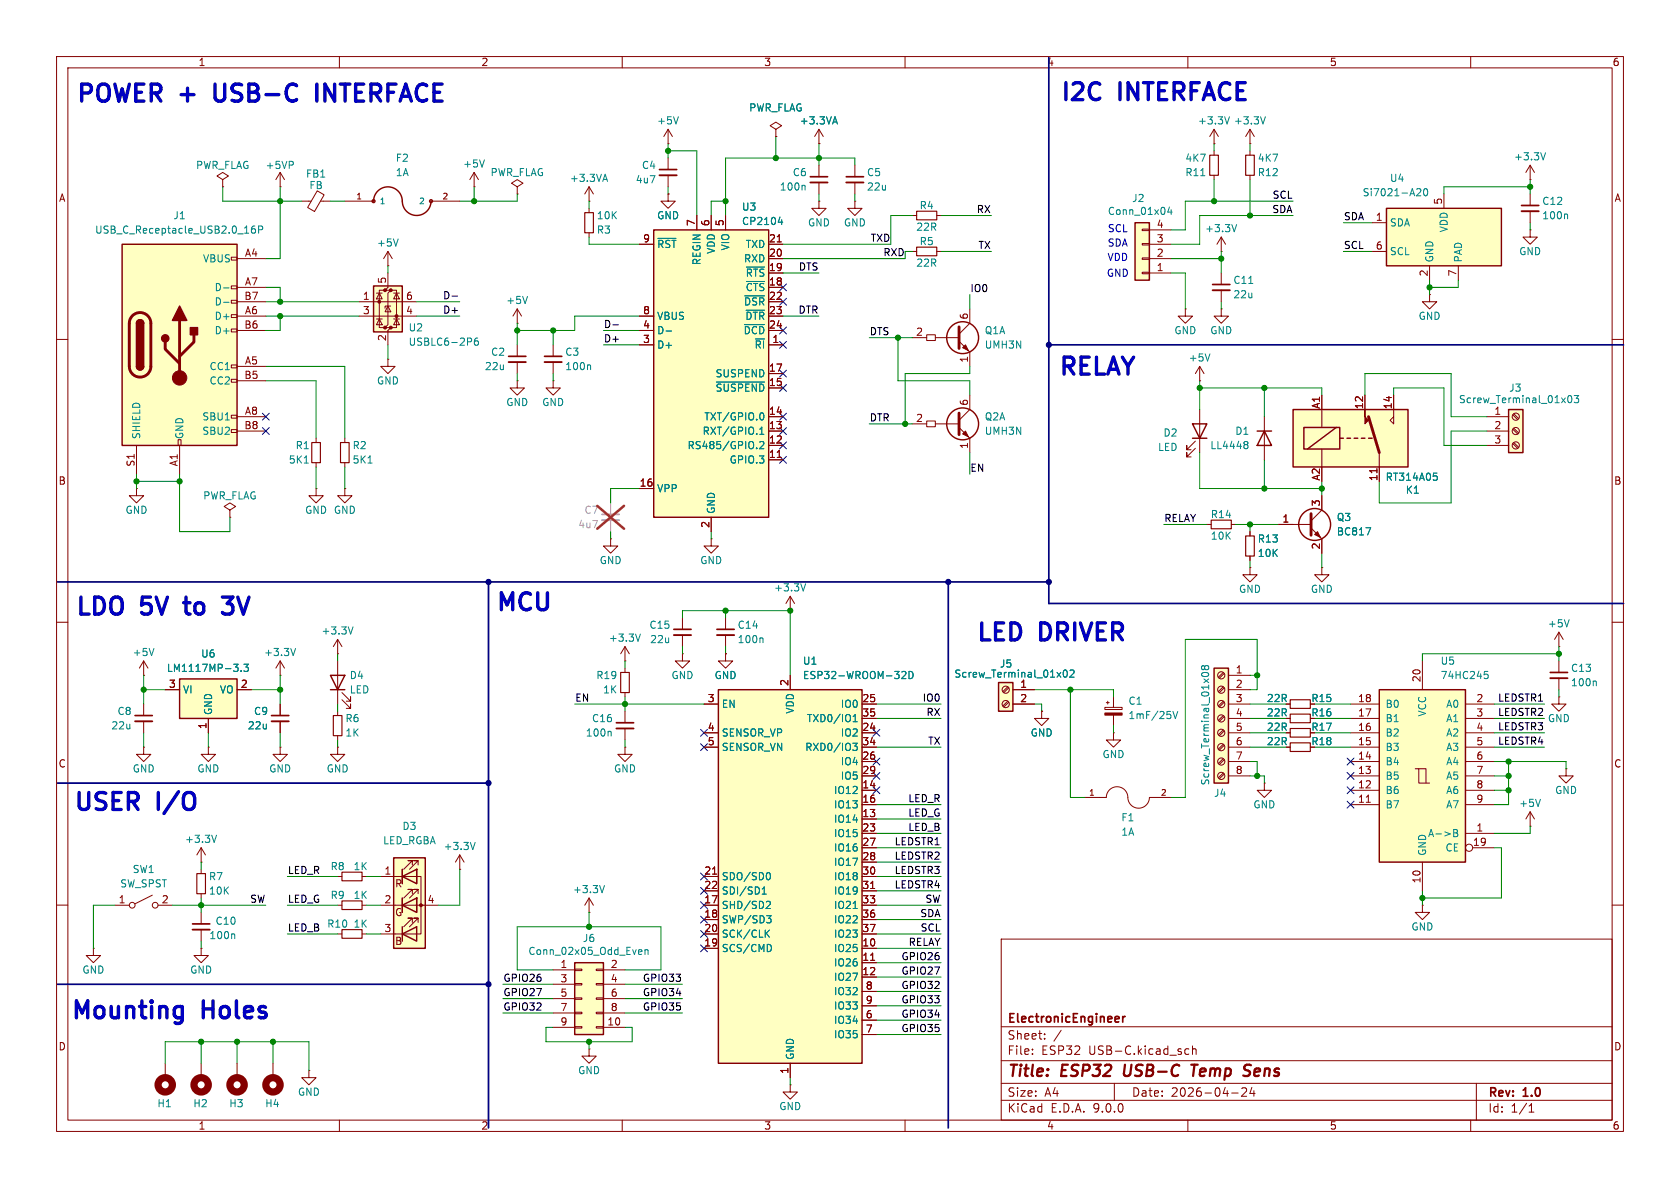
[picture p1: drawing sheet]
<svg xmlns="http://www.w3.org/2000/svg" width="297mm" height="210mm" viewBox="0 0 297 210" stroke-linecap="round" stroke-linejoin="round" font-family="sans-serif">
<defs><g id="words">
<g font-size="4.2" fill="#0000c2">
<text x="13.1" y="18.9">POWER</text>
<text x="31.9" y="18.9">+</text>
<text x="39.1" y="18.9">USB-C</text>
<text x="58.3" y="18.9">INTERFACE</text>
<text x="187.1" y="18.7">I2C</text>
<text x="197.9" y="18.7">INTERFACE</text>
<text x="186.8" y="67.2">RELAY</text>
<text x="13" y="109.6">LDO</text>
<text x="25.1" y="109.6">5V</text>
<text x="34" y="109.6">to</text>
<text x="41.9" y="109.6">3V</text>
<text x="87.3" y="108.8">MCU</text>
<text x="172.3" y="114.2">LED</text>
<text x="183.9" y="114.2">DRIVER</text>
<text x="12.7" y="144.1">USER</text>
<text x="27.9" y="144.1">I/O</text>
<text x="12.2" y="181">Mounting</text>
<text x="35.8" y="181">Holes</text>
</g>
<g font-size="2.8" fill="#840000">
<text x="178" y="190.9">Title:</text>
<text x="187.7" y="190.9">ESP32</text>
<text x="199.5" y="190.9">USB-C</text>
<text x="212.3" y="190.9">Temp</text>
<text x="222.3" y="190.9">Sens</text>
</g>
<g font-size="2.1" fill="#840000">
<text x="178" y="184">Sheet:</text>
<text x="178" y="181.2">ElectronicEngineer</text>
<text x="178" y="186.7">File:</text>
<text x="184.1" y="186.7">ESP32</text>
<text x="192.5" y="186.7">USB-C.kicad_sch</text>
<text x="178" y="196.9">KiCad</text>
<text x="178" y="194.1">Size:</text>
<text x="184.7" y="194.1">A4</text>
<text x="185.7" y="196.9">E.D.A.</text>
<text x="193.3" y="196.9">9.0.0</text>
<text x="200" y="194.1">Date:</text>
<text x="207" y="194.1">2026-04-24</text>
<text x="263" y="194.3">Rev:</text>
<text x="263" y="196.9">Id:</text>
<text x="267.1" y="196.9">1/1</text>
<text x="269.4" y="194.3">1.0</text>
</g>
<g font-size="1.8" fill="#840000">
<text x="35" y="11.9">1</text>
<text x="85" y="11.9">2</text>
<text x="135" y="11.9">3</text>
<text x="185" y="11.9">4</text>
<text x="235" y="11.9">5</text>
<text x="285" y="11.9">6</text>
<text x="10.3" y="35.9">A</text>
<text x="285.3" y="35.9">A</text>
<text x="122.9" y="40.1" transform="rotate(-90 122.9 40.1)">7</text>
<text x="125.5" y="40.1" transform="rotate(-90 125.5 40.1)">6</text>
<text x="128" y="40.1" transform="rotate(-90 128 40.1)">5</text>
<text x="204.4" y="40.4">4</text>
<text x="243.1" y="39.1">1</text>
<text x="255" y="36.3" transform="rotate(-90 255 36.3)">5</text>
<text x="43.2" y="45.5">A4</text>
<text x="113.6" y="42.9">9</text>
<text x="135.8" y="42.9">21</text>
<text x="135.8" y="45.5">20</text>
<text x="204.4" y="45.5">2</text>
<text x="204.4" y="42.9">3</text>
<text x="243.1" y="44.2">6</text>
<text x="43.1" y="53.1">B7</text>
<text x="43.2" y="50.5">A7</text>
<text x="64.1" y="53.1">1</text>
<text x="68.3" y="50.2" transform="rotate(-90 68.3 50.2)">5</text>
<text x="71.7" y="53.1">6</text>
<text x="135.8" y="48">19</text>
<text x="135.8" y="50.5">18</text>
<text x="135.8" y="53.1">22</text>
<text x="204.4" y="48">1</text>
<text x="252.5" y="49" transform="rotate(-90 252.5 49)">2</text>
<text x="257.6" y="49" transform="rotate(-90 257.6 49)">7</text>
<text x="43.1" y="58.2">B6</text>
<text x="43.2" y="55.6">A6</text>
<text x="64.1" y="55.6">3</text>
<text x="71.7" y="55.6">4</text>
<text x="113.6" y="55.6">8</text>
<text x="113.6" y="58.2">4</text>
<text x="135.8" y="55.6">23</text>
<text x="135.8" y="58.2">24</text>
<text x="161.9" y="59.4">2</text>
<text x="171.2" y="56.6" transform="rotate(-90 171.2 56.6)">6</text>
<text x="43.2" y="64.5">A5</text>
<text x="68.3" y="60.4" transform="rotate(-90 68.3 60.4)">2</text>
<text x="113.6" y="60.7">3</text>
<text x="135.8" y="65.8">17</text>
<text x="136.5" y="60.7">1</text>
<text x="171.2" y="64.2" transform="rotate(-90 171.2 64.2)">1</text>
<text x="43.1" y="67.1">B5</text>
<text x="135.8" y="68.3">15</text>
<text x="171.2" y="71.8" transform="rotate(-90 171.2 71.8)">6</text>
<text x="43.1" y="75.9">B8</text>
<text x="43.2" y="73.4">A8</text>
<text x="135.8" y="73.4">14</text>
<text x="135.8" y="75.9">13</text>
<text x="161.9" y="74.7">2</text>
<text x="233.4" y="72.4" transform="rotate(-90 233.4 72.4)">A1</text>
<text x="241" y="72.4" transform="rotate(-90 241 72.4)">12</text>
<text x="246.1" y="72.4" transform="rotate(-90 246.1 72.4)">14</text>
<text x="264.1" y="73.4">1</text>
<text x="264.1" y="75.9">2</text>
<text x="23.9" y="82.6" transform="rotate(-90 23.9 82.6)">S1</text>
<text x="31.5" y="82.5" transform="rotate(-90 31.5 82.5)">A1</text>
<text x="135.8" y="78.5">12</text>
<text x="135.8" y="81">11</text>
<text x="171.2" y="79.4" transform="rotate(-90 171.2 79.4)">1</text>
<text x="264.1" y="78.5">3</text>
<text x="10.3" y="85.9">B</text>
<text x="113" y="86.1">16</text>
<text x="233.4" y="89.6" transform="rotate(-90 233.4 89.6)">3</text>
<text x="233.4" y="85.1" transform="rotate(-90 233.4 85.1)">A2</text>
<text x="243.6" y="85.1" transform="rotate(-90 243.6 85.1)">11</text>
<text x="285.3" y="85.9">B</text>
<text x="125.5" y="93.4" transform="rotate(-90 125.5 93.4)">2</text>
<text x="226.6" y="92.5">1</text>
<text x="233.4" y="97.2" transform="rotate(-90 233.4 97.2)">2</text>
<text x="218.4" y="119.1">1</text>
<text x="29.8" y="121.7">3</text>
<text x="42.5" y="121.7">2</text>
<text x="125" y="124.2">3</text>
<text x="139.4" y="121.4" transform="rotate(-90 139.4 121.4)">2</text>
<text x="152.4" y="124.2">25</text>
<text x="180.3" y="121.7">1</text>
<text x="180.3" y="124.2">2</text>
<text x="218.4" y="121.7">2</text>
<text x="218.4" y="124.2">3</text>
<text x="231.7" y="124.3">R15</text>
<text x="240" y="124.2">18</text>
<text x="251.2" y="120.7" transform="rotate(-90 251.2 120.7)">20</text>
<text x="260.9" y="124.2">2</text>
<text x="36.6" y="129" transform="rotate(-90 36.6 129)">1</text>
<text x="125" y="129.3">4</text>
<text x="125" y="131.8">5</text>
<text x="152.4" y="126.7">35</text>
<text x="152.4" y="129.3">24</text>
<text x="152.4" y="131.8">34</text>
<text x="218.4" y="126.7">4</text>
<text x="218.4" y="129.3">5</text>
<text x="218.4" y="131.8">6</text>
<text x="231.7" y="131.9">R18</text>
<text x="231.7" y="129.4">R17</text>
<text x="231.7" y="126.8">R16</text>
<text x="240" y="126.7">17</text>
<text x="240" y="129.3">16</text>
<text x="240" y="131.8">15</text>
<text x="260.9" y="126.7">3</text>
<text x="260.9" y="129.3">4</text>
<text x="260.9" y="131.8">5</text>
<text x="10.3" y="135.9">C</text>
<text x="152.4" y="134.4">26</text>
<text x="152.4" y="136.9">29</text>
<text x="218.4" y="134.4">7</text>
<text x="218.4" y="136.9">8</text>
<text x="240" y="134.4">14</text>
<text x="240" y="136.9">13</text>
<text x="260.9" y="134.4">6</text>
<text x="260.9" y="136.9">7</text>
<text x="285.3" y="135.9">C</text>
<text x="152.4" y="139.4">14</text>
<text x="152.4" y="142">16</text>
<text x="240" y="139.4">12</text>
<text x="240" y="142">11</text>
<text x="260.9" y="139.4">8</text>
<text x="260.9" y="142">9</text>
<text x="152.4" y="144.5">13</text>
<text x="152.4" y="147.1">23</text>
<text x="152.4" y="149.6">27</text>
<text x="260.3" y="149.6">19</text>
<text x="260.9" y="147.1">1</text>
<text x="67.9" y="154.7">1</text>
<text x="124.4" y="154.7">21</text>
<text x="152.4" y="152.1">28</text>
<text x="152.4" y="154.7">30</text>
<text x="20.9" y="159.8">1</text>
<text x="28.5" y="159.8">2</text>
<text x="67.9" y="159.8">2</text>
<text x="69.7" y="157.1">R</text>
<text x="75.5" y="159.8">4</text>
<text x="124.4" y="157.2">22</text>
<text x="124.4" y="159.8">17</text>
<text x="152.4" y="157.2">31</text>
<text x="152.4" y="159.8">33</text>
<text x="251.2" y="156.3" transform="rotate(-90 251.2 156.3)">10</text>
<text x="67.9" y="164.8">3</text>
<text x="69.7" y="162.2">G</text>
<text x="69.7" y="167.2">B</text>
<text x="124.4" y="162.3">18</text>
<text x="124.4" y="164.8">20</text>
<text x="124.4" y="167.4">19</text>
<text x="152.4" y="162.3">36</text>
<text x="152.4" y="164.8">37</text>
<text x="152.4" y="167.4">10</text>
<text x="99" y="171.2">1</text>
<text x="99" y="173.7">3</text>
<text x="107.9" y="171.2">2</text>
<text x="107.9" y="173.7">4</text>
<text x="152.4" y="169.9">11</text>
<text x="152.4" y="172.5">12</text>
<text x="99" y="176.3">5</text>
<text x="99" y="178.8">7</text>
<text x="107.9" y="176.3">6</text>
<text x="107.9" y="178.8">8</text>
<text x="153" y="175">8</text>
<text x="153" y="177.5">9</text>
<text x="10.3" y="185.9">D</text>
<text x="99" y="181.4">9</text>
<text x="107.3" y="181.4">10</text>
<text x="153" y="180.1">6</text>
<text x="153" y="182.6">7</text>
<text x="285.3" y="185.9">D</text>
<text x="139.4" y="189.9" transform="rotate(-90 139.4 189.9)">1</text>
<text x="35" y="199.9">1</text>
<text x="85" y="199.9">2</text>
<text x="135" y="199.9">3</text>
<text x="185" y="199.9">4</text>
<text x="235" y="199.9">5</text>
<text x="285" y="199.9">6</text>
</g>
<g font-size="1.8" fill="#008484">
<text x="116.1" y="22.2">+5V</text>
<text x="132.3" y="19.9">PWR_FLAG</text>
<text x="141.3" y="22.2">+3.3VA</text>
<text x="211.7" y="22.2">+3.3V</text>
<text x="218" y="22.2">+3.3V</text>
<text x="69.9" y="28.8">F2</text>
<text x="81.8" y="29.8">+5V</text>
<text x="209.5" y="28.8">4K7</text>
<text x="222.3" y="28.8">4K7</text>
<text x="267.6" y="28.5">+3.3V</text>
<text x="34.6" y="30.1">PWR_FLAG</text>
<text x="46.9" y="30.1">+5VP</text>
<text x="54" y="31.6">FB1</text>
<text x="54.6" y="33.6">FB</text>
<text x="69.9" y="31.3">1A</text>
<text x="86.6" y="31.3">PWR_FLAG</text>
<text x="100.7" y="32.4">+3.3VA</text>
<text x="112.3" y="32.6">4u7</text>
<text x="113.4" y="30.1">C4</text>
<text x="137.8" y="33.9">100n</text>
<text x="140.1" y="31.3">C6</text>
<text x="153.2" y="31.3">C5</text>
<text x="153.2" y="33.9">22u</text>
<text x="200" y="35.9">J2</text>
<text x="209.5" y="31.3">R11</text>
<text x="222.3" y="31.3">R12</text>
<text x="240.8" y="34.9">Si7021-A20</text>
<text x="245.6" y="32.4">U4</text>
<text x="16.7" y="41.5">USB_C_Receptacle_USB2.0_16P</text>
<text x="30.6" y="39">J1</text>
<text x="105.4" y="41.5">R3</text>
<text x="105.4" y="39">10K</text>
<text x="116.1" y="39">GND</text>
<text x="131.1" y="37.4">U3</text>
<text x="131.1" y="40">CP2104</text>
<text x="142.7" y="40.2">GND</text>
<text x="149.1" y="40.2">GND</text>
<text x="161.9" y="41">22R</text>
<text x="162.5" y="37.2">R4</text>
<text x="195.8" y="38.2">Conn_01x04</text>
<text x="213" y="41.2">+3.3V</text>
<text x="245.6" y="40.2">SDA</text>
<text x="256.1" y="41.2" transform="rotate(-90 256.1 41.2)">VDD</text>
<text x="272.6" y="39">100n</text>
<text x="272.6" y="36.4">C12</text>
<text x="35.8" y="46.6">VBUS</text>
<text x="66.5" y="43.8">+5V</text>
<text x="116.1" y="44">~{RST}</text>
<text x="124.1" y="47" transform="rotate(-90 124.1 47)">REGIN</text>
<text x="126.6" y="45" transform="rotate(-90 126.6 45)">VDD</text>
<text x="129.1" y="44.4" transform="rotate(-90 129.1 44.4)">VIO</text>
<text x="131.4" y="46.6">RXD</text>
<text x="131.7" y="44">TXD</text>
<text x="161.9" y="47.3">22R</text>
<text x="162.5" y="43.5">R5</text>
<text x="245.6" y="45.3">SCL</text>
<text x="253.6" y="46.5" transform="rotate(-90 253.6 46.5)">GND</text>
<text x="258.7" y="46.5" transform="rotate(-90 258.7 46.5)">PAD</text>
<text x="268.5" y="45.3">GND</text>
<text x="37.8" y="51.7">D-</text>
<text x="89.4" y="53.9">+5V</text>
<text x="131.7" y="49.1">~{RTS}</text>
<text x="131.7" y="51.7">~{CTS}</text>
<text x="217.9" y="50.4">C11</text>
<text x="217.9" y="52.9">22u</text>
<text x="37.8" y="54.2">D-</text>
<text x="37.8" y="56.7">D+</text>
<text x="37.8" y="59.3">D+</text>
<text x="72.1" y="58.8">U2</text>
<text x="116.1" y="56.7">VBUS</text>
<text x="116.1" y="59.3">D-</text>
<text x="131.4" y="59.3">~{DCD}</text>
<text x="131.4" y="54.2">~{DSR}</text>
<text x="131.7" y="56.7">~{DTR}</text>
<text x="174" y="59.3">Q1A</text>
<text x="207.5" y="59.3">GND</text>
<text x="213.9" y="59.3">GND</text>
<text x="250.7" y="56.7">GND</text>
<text x="36.9" y="65.6">CC1</text>
<text x="72.1" y="61.3">USBLC6-2P6</text>
<text x="85.6" y="65.6">22u</text>
<text x="86.7" y="63.1">C2</text>
<text x="99.8" y="63.1">C3</text>
<text x="99.8" y="65.6">100n</text>
<text x="116.1" y="61.8">D+</text>
<text x="133.3" y="61.8">~{RI}</text>
<text x="174" y="61.8">UMH3N</text>
<text x="210.1" y="64.1">+5V</text>
<text x="36.9" y="68.2">CC2</text>
<text x="66.5" y="68.2">GND</text>
<text x="89.4" y="72">GND</text>
<text x="95.8" y="72">GND</text>
<text x="126.4" y="66.9">SUSPEND</text>
<text x="126.4" y="69.4">~{SUSPEND}</text>
<text x="257.8" y="71.5">Screw_Terminal_01x03</text>
<text x="266.7" y="69.4">J3</text>
<text x="25" y="77.7" transform="rotate(-90 25 77.7)">SHIELD</text>
<text x="32.6" y="77.7" transform="rotate(-90 32.6 77.7)">GND</text>
<text x="35.7" y="74.5">SBU1</text>
<text x="35.7" y="77.1">SBU2</text>
<text x="124.1" y="77.1">RXT/GPIO.1</text>
<text x="124.4" y="74.5">TXT/GPIO.0</text>
<text x="174" y="74.5">Q2A</text>
<text x="174" y="77.1">UMH3N</text>
<text x="205.6" y="77.4">D2</text>
<text x="218.3" y="77.1">D1</text>
<text x="51" y="82.1">5K1</text>
<text x="52.2" y="79.6">R1</text>
<text x="62.2" y="79.6">R2</text>
<text x="62.2" y="82.1">5K1</text>
<text x="121.5" y="79.6">RS485/GPIO.2</text>
<text x="128.9" y="82.1">GPIO.3</text>
<text x="204.6" y="79.9">LED</text>
<text x="213.9" y="79.6">LL4448</text>
<text x="35.8" y="88.5">PWR_FLAG</text>
<text x="116.1" y="87.2">VPP</text>
<text x="244.9" y="85.2">RT314A05</text>
<text x="248.4" y="87.5">K1</text>
<text x="22.1" y="91">GND</text>
<text x="53.8" y="91">GND GND</text>
<text x="126.6" y="90.9" transform="rotate(-90 126.6 90.9)">GND</text>
<text x="214" y="91.8">R14</text>
<text x="214" y="95.6">10K</text>
<text x="236.2" y="94.8">BC817</text>
<text x="236.2" y="92.3">Q3</text>
<text x="105.9" y="99.9">GND</text>
<text x="123.7" y="99.9">GND</text>
<text x="222.3" y="96.1">R13</text>
<text x="222.3" y="98.7">10K</text>
<text x="136.8" y="104.7">+3.3V</text>
<text x="218.9" y="105">GND</text>
<text x="231.6" y="105">GND</text>
<text x="56.7" y="112.4">+3.3V</text>
<text x="107.5" y="113.6">+3.3V</text>
<text x="114.7" y="111.4">C15</text>
<text x="114.8" y="113.9">22u</text>
<text x="130.3" y="113.9">100n</text>
<text x="130.3" y="111.4">C14</text>
<text x="273.6" y="111.1">+5V</text>
<text x="23.4" y="116.2">+5V</text>
<text x="29.4" y="119">LM1117MP-3.3</text>
<text x="35.5" y="116.4">U6</text>
<text x="46.6" y="116.2">+3.3V</text>
<text x="141.9" y="117.7">U1</text>
<text x="168.6" y="120">Screw_Terminal_01x02</text>
<text x="176.7" y="118.2">J5</text>
<text x="254.6" y="117.7">U5</text>
<text x="277.6" y="119">C13</text>
<text x="32.3" y="122.8">VI</text>
<text x="38.8" y="122.8">VO</text>
<text x="61.7" y="120.2">D4</text>
<text x="61.7" y="122.8">LED</text>
<text x="105.3" y="120.2">R19</text>
<text x="106.5" y="122.8">1K</text>
<text x="118.6" y="120.2">GND</text>
<text x="126.2" y="120.2">GND</text>
<text x="127.5" y="125.3">EN</text>
<text x="141.9" y="120.2">ESP32-WROOM-32D</text>
<text x="148.5" y="125.3">IO0</text>
<text x="199.4" y="124.8">C1</text>
<text x="223.9" y="124.3">22R</text>
<text x="244.9" y="125.3">B0</text>
<text x="254.6" y="120.2">74HC245</text>
<text x="255.6" y="125.3">A0</text>
<text x="277.6" y="121.5">100n</text>
<text x="19.6" y="129.1">22u</text>
<text x="20.7" y="126.6">C8</text>
<text x="37.7" y="126.5" transform="rotate(-90 37.7 126.5)">GND</text>
<text x="43.7" y="129.1">22u</text>
<text x="44.8" y="126.6">C9</text>
<text x="61" y="127.9">R6</text>
<text x="61" y="130.4">1K</text>
<text x="103.5" y="130.4">100n</text>
<text x="104.6" y="127.9">C16</text>
<text x="127.5" y="130.4">SENSOR_VP</text>
<text x="140.6" y="126.3" transform="rotate(-90 140.6 126.3)">VDD</text>
<text x="142.6" y="127.9">TXD0/IO1</text>
<text x="148.5" y="130.4">IO2</text>
<text x="182.1" y="130.4">GND</text>
<text x="199.4" y="127.3">1mF/25V</text>
<text x="223.9" y="131.9">22R</text>
<text x="223.9" y="129.4">22R</text>
<text x="223.9" y="126.8">22R</text>
<text x="244.9" y="127.9">B1</text>
<text x="244.9" y="130.4">B2</text>
<text x="252.3" y="126.8" transform="rotate(-90 252.3 126.8)">VCC</text>
<text x="255.6" y="127.9">A1</text>
<text x="255.6" y="130.4">A2</text>
<text x="273.6" y="127.9">GND</text>
<text x="23.4" y="136.8">GND</text>
<text x="34.8" y="136.8">GND</text>
<text x="47.5" y="136.8">GND</text>
<text x="57.7" y="136.8">GND</text>
<text x="108.5" y="136.8">GND</text>
<text x="127.5" y="132.9">SENSOR_VN</text>
<text x="142.3" y="132.9">RXD0/IO3</text>
<text x="148.5" y="135.5">IO4</text>
<text x="194.8" y="134.2">GND</text>
<text x="244.9" y="132.9">B3</text>
<text x="244.9" y="135.5">B4</text>
<text x="255.6" y="132.9">A3</text>
<text x="255.6" y="135.5">A4</text>
<text x="147.3" y="140.6">IO12</text>
<text x="147.3" y="143.1">IO13</text>
<text x="148.5" y="138">IO5</text>
<text x="214" y="138.9" transform="rotate(-90 214 138.9)">Screw_Terminal_01x08</text>
<text x="214.5" y="141.1">J4</text>
<text x="221.5" y="143.1">GND</text>
<text x="244.9" y="138">B5</text>
<text x="244.9" y="140.6">B6</text>
<text x="244.9" y="143.1">B7</text>
<text x="255.6" y="138">A5</text>
<text x="255.6" y="140.6">A6</text>
<text x="255.6" y="143.1">A7</text>
<text x="268.5" y="142.8">+5V</text>
<text x="274.8" y="140.6">GND</text>
<text x="32.6" y="149.2">+3.3V</text>
<text x="67.6" y="149.5">LED_RGBA</text>
<text x="71" y="146.9">D3</text>
<text x="147.3" y="145.6">IO14</text>
<text x="147.3" y="148.2">IO15</text>
<text x="198.1" y="145.4">F1</text>
<text x="198.1" y="147.9">1A</text>
<text x="252.4" y="148.2">A-&gt;B</text>
<text x="23.4" y="154.5">SW1</text>
<text x="36.8" y="155.8">R7</text>
<text x="58.3" y="154">R8</text>
<text x="62.4" y="154">1K</text>
<text x="78.3" y="150.5">+3.3V</text>
<text x="127.5" y="155.8">SDO/SD0</text>
<text x="147.3" y="150.7">IO16</text>
<text x="147.3" y="153.3">IO17</text>
<text x="147.3" y="155.8">IO18</text>
<text x="252.3" y="151.4" transform="rotate(-90 252.3 151.4)">GND</text>
<text x="255.4" y="150.7">CE</text>
<text x="21.2" y="157.1">SW_SPST</text>
<text x="36.8" y="158.3">10K</text>
<text x="58.3" y="159.1">R9</text>
<text x="62.4" y="159.1">1K</text>
<text x="101.2" y="158.1">+3.3V</text>
<text x="127.5" y="158.3">SDI/SD1</text>
<text x="127.5" y="160.9">SHD/SD2</text>
<text x="147.3" y="158.3">IO19</text>
<text x="147.3" y="160.9">IO21</text>
<text x="36.9" y="166.2">100n</text>
<text x="38" y="163.7">C10</text>
<text x="57.7" y="164.2">R10</text>
<text x="62.4" y="164.2">1K</text>
<text x="102.9" y="166.7">J6</text>
<text x="127.5" y="163.4">SWP/SD3</text>
<text x="127.5" y="166">SCK/CLK</text>
<text x="147.3" y="163.4">IO22</text>
<text x="147.3" y="166">IO23</text>
<text x="249.4" y="164.7">GND</text>
<text x="14.5" y="172.3">GND</text>
<text x="33.5" y="172.3">GND</text>
<text x="93.3" y="169">Conn_02x05_Odd_Even</text>
<text x="127.5" y="168.5">SCS/CMD</text>
<text x="147.3" y="168.5">IO25</text>
<text x="147.3" y="171">IO26</text>
<text x="147.3" y="173.6">IO27</text>
<text x="147.3" y="176.1">IO32</text>
<text x="147.3" y="178.7">IO33</text>
<text x="147.3" y="181.2">IO34</text>
<text x="147.3" y="183.7">IO35</text>
<text x="102.1" y="190.1">GND</text>
<text x="140.6" y="187.5" transform="rotate(-90 140.6 187.5)">GND</text>
<text x="27.7" y="195.9">H1</text>
<text x="34.1" y="195.9">H2</text>
<text x="40.4" y="195.9">H3</text>
<text x="46.8" y="195.9">H4</text>
<text x="52.6" y="193.9">GND</text>
<text x="137.7" y="196.4">GND</text>
</g>
<g font-size="1.8">
<text x="224.9" y="35.2">SCL</text>
<text x="172.6" y="37.8">RX</text>
<text x="224.8" y="37.8">SDA</text>
<text x="237.5" y="39">SDA</text>
<text x="141.1" y="47.9">DTS</text>
<text x="153.8" y="42.8">TXD</text>
<text x="172.9" y="44.1">TX</text>
<text x="237.5" y="44.1">SCL</text>
<text x="78.2" y="53">D-</text>
<text x="171.4" y="51.7">IO0</text>
<text x="78.2" y="55.5">D+</text>
<text x="106.7" y="58.1">D-</text>
<text x="141.1" y="55.5">DTR</text>
<text x="153.7" y="59.3">DTS</text>
<text x="106.7" y="60.6">D+</text>
<text x="153.7" y="74.6">DTR</text>
<text x="171.4" y="83.5">EN</text>
<text x="205.7" y="92.4">RELAY</text>
<text x="101.6" y="124.1">EN</text>
<text x="163" y="124.1">IO0</text>
<text x="264.7" y="124.1">LEDSTR1</text>
<text x="163.7" y="126.7">RX</text>
<text x="164" y="131.7">TX</text>
<text x="264.7" y="129.2">LEDSTR3</text>
<text x="264.7" y="131.7">LEDSTR4</text>
<text x="264.7" y="126.7">LEDSTR2</text>
<text x="160.5" y="141.9">LED_R</text>
<text x="158.1" y="149.5">LEDSTR1</text>
<text x="160.5" y="144.4">LED_G</text>
<text x="160.5" y="147">LED_B</text>
<text x="50.8" y="154.6">LED_R</text>
<text x="158.1" y="154.6">LEDSTR3</text>
<text x="158.1" y="152.1">LEDSTR2</text>
<text x="44.1" y="159.7">SW</text>
<text x="50.8" y="159.7">LED_G</text>
<text x="158.1" y="157.1">LEDSTR4</text>
<text x="163.5" y="159.7">SW</text>
<text x="50.8" y="164.8">LED_B</text>
<text x="160.5" y="167.3">RELAY</text>
<text x="162.6" y="162.2">SDA</text>
<text x="162.7" y="164.8">SCL</text>
<text x="88.9" y="173.6">GPIO26</text>
<text x="113.6" y="173.6">GPIO33</text>
<text x="159.3" y="169.8">GPIO26</text>
<text x="159.3" y="172.4">GPIO27</text>
<text x="88.9" y="176.2">GPIO27</text>
<text x="88.9" y="178.7">GPIO32</text>
<text x="113.6" y="176.2">GPIO34</text>
<text x="113.6" y="178.7">GPIO35</text>
<text x="159.3" y="180">GPIO34</text>
<text x="159.3" y="174.9">GPIO32</text>
<text x="159.3" y="177.5">GPIO33</text>
<text x="159.3" y="182.5">GPIO35</text>
</g>
<g font-size="1.8" fill="#0000c2">
<text x="195.8" y="41.3">SCL</text>
<text x="195.7" y="46.3">VDD</text>
<text x="195.7" y="43.8">SDA</text>
<text x="195.6" y="49.1">GND</text>
</g>
<text font-size="1.8" fill="#008400" x="156.1" y="45.4">RXD</text>
<g font-size="1.8" fill="#a1a1a1">
<text x="102.1" y="93.6">4u7</text>
<text x="103.2" y="91">C7</text>
</g>
<g font-size="1.4" fill="#840000">
<text x="62.9" y="35.3">1</text>
<text x="78.1" y="35.3">2</text>
<text x="192.4" y="140.7">1</text>
<text x="205.1" y="140.7">2</text>
</g>
<g font-size="1.4" fill="#008484">
<text x="67.1" y="36.3">1</text>
<text x="74" y="36.3">2</text>
</g>
</g></defs>
<g fill="none" stroke="#840000" stroke-width=".18">
<path d="M10 10h277v190h-277zM12 12h273v186h-273zM60 10v2M110 10v2M160 10v2M210 10v2M260 10v2M10 60h2M285 60h2M10 110h2M285 110h2M10 160h2"/>
<path d="M177 166h108v32h-108zM285 160h2M48.3 188v2.5M60 198v2M110 198v2M160 198v2M177 194.5h108M177 191.5h108M177 187.5h108M177 181.5h108M182.5 186.3v.1M182.5 185.5v.1"/>
<path d="M184.7 183.6v.1M184.7 182.8v.1M187.6 182.1l-1.3 2M197 191.5v3M209.5 186.1l.2 .3 .5-.1M210 198v2M210.2 185.5l-.5-.1-.2 .3M210.8 185.5l.2-.1 .4 .1 .1 .9M210.8 184.9v1.5M217.7 193.2h1.2M220.3 192.4v.5l-.8 .9h.9M221.3 192.2l-.3 1.1h.9"/>
<path d="M221.7 192.8v1M260 198v2M261 191.5v6.5M270.3 196.6h.9M270.3 195.5l.4-.4v1.5"/>
</g>
<path d="M198.9 188.2l-.2 1.6 .3 .4M210.6 188.2h1.1M211.2 188.2l-.3 2M220.4 188.2l.8 .1M220.7 189.3a.46 .46 0 0 1 .3 .4 .46 .46 0 0 1-.3 .4" fill="none" stroke="#840000" stroke-width=".4"/>
<path d="M197.6 179.7l.2 .3-.7 .2M198.5 179.7v1M198.9 179.7l-.3 .1-.1 .2M197.8 180.6l-.2 .1" fill="none" stroke="#840000" stroke-width=".3"/>
<circle cx="48.3" cy="191.8" r="1.27" fill="none" stroke="#840000" stroke-width="1.3"/>
<path d="M31.7 120h10.2v7h-10.2z" fill="#ffffc2"/>
<path d="M31.7 120h10.2v7h-10.2z" fill="none" stroke="#840000" stroke-width=".25"/>
<path d="M128.3 109.2v2.1M128.3 112.3v2M29.2 121.9h2.5M36.8 127v2.5M41.9 121.9h2.5M35.6 153.7v.7M35.6 158v.8" fill="none" stroke="#840000" stroke-width=".18"/>
<path d="M41.3 117.4h.8l-.4 .5M42 118v.6M42.6 118.6v.1M43.1 117.4h.8l-.4 .5 .3 .1v.6l-.1 .1-.6-.1M134.7 112.8l.2 .1v.7" fill="none" stroke="#008484" stroke-width=".18"/>
<path d="M34.8 154.4h1.5v3.6h-1.5z" fill="none" stroke="#840000" stroke-width=".2"/>
<path d="M126.7 111.3h3.1" fill="none" stroke="#840000" stroke-width=".3"/>
<path d="M126.7 112.3h3.1" fill="none" stroke="#840000" stroke-width=".33"/>
<path d="M127 121.9h25.4v66.1h-25.4z" fill="#ffffc2"/>
<path d="M58.4 119.4h2.6l-1.3 2.5zM58.4 121.9h2.6M127 121.9h25.4v66.1h-25.4z" fill="none" stroke="#840000" stroke-width=".25"/>
<g fill="none" stroke="#840000" stroke-width=".18">
<path d="M59.7 116.8v7.7M128.3 115.6v1.2h1.2l-1.2 1.3-1.3-1.3h1.3M128.3 115.6h.1M139.7 108h.1M139.7 105.4v2.6M139.7 119.4v2.5M139.7 105.4l-.8 1.3M139.7 105.4l.8 1.3M275.6 114.3h.1M275.6 111.8l.8 1.2M275.6 111.8l-.8 1.2M275.6 111.8v2.5"/>
<path d="M49.5 124.5v2M49.5 127.5v2M59.7 132.1v1.3h1.3l-1.3 1.2-1.3-1.2h1.3M59.7 132.1h.1M60.5 123.7l1.5 1.5v-.7v.7h-.8M60.5 122.4l1.5 1.6v-.8v.8h-.8M124.5 124.5h2.5M124.5 129.5h2.5M124.5 132.1h2.5M152.4 124.5h2.5M152.4 129.5h2.5M152.4 132.1h2.5"/>
<path d="M152.4 127h2.5M152.4 134.6h2.5M152.4 137.2h2.5M152.4 139.7h2.5M275.6 123.2v1.3h1.3l-1.3 1.2-1.3-1.2h1.3M275.6 123.2h.1M59.7 154.9h.8M64 154.9h.8M81.3 153.7h.1M81.3 151.1l-.8 1.3M81.3 151.1l.7 1.3M81.3 151.1v2.6"/>
<path d="M124.5 154.9h2.5M124.5 157.5h2.5M126 154.5h.7M152.4 154.9h2.5M152.4 157.5h2.5M152.4 142.2h2.5M152.4 144.8h2.5M152.4 147.3h2.5M152.4 149.9h2.5M152.4 152.4h2.5M153.9 157.1h.7M124.5 160h2.5"/>
<path d="M124.5 162.6h2.5M124.5 165.1h2.5M124.5 167.6h2.5M152.4 160h2.5M152.4 162.6h2.5M152.4 165.1h2.5M152.4 167.6h2.5M152.4 170.2h2.5M152.4 172.7h2.5M152.4 175.3h2.5M152.4 177.8h2.5M153.9 169.8h.7"/>
<path d="M139.7 191.8v1.2h-1.3l1.3 1.3 1.3-1.3h-1.3M139.7 191.8h.1M139.7 188v2.5M152.4 180.3h2.5M152.4 182.9h2.5"/>
</g>
<g fill="none" stroke="#008484" stroke-width=".18">
<path d="M142.4 103.2l-.4 1.3M159.4 118.8l.5-.1 .3 .4-.8 .9h.8M160.7 118.7a.64 .64 0 0 1 .7 .6 .64 .64 0 0 1-.7 .7zM277.4 109.5l-.4 1.3M150.8 131.4h.7l-.4 .5 .4 .1v.5l-.2 .2-.5-.1M150.8 127.6h.7M150.8 126.7l.4-.4v1.3M84 148.9l-.4 1.3M134.7 158.1h.8M134.7 157.2l.4-.4v1.3M135.7 159.3l.4 .1 .1 .3-.8 .9h.8M135.8 154.2a.68 .68 0 0 1 .4 .7 .68 .68 0 0 1-.4 .6"/>
<path d="M135.5 165l.5 .7M135.5 161.9h.8l-.4 .5 .4 .1v.4l-.2 .2h-.4M136 164.4l-.7 .7M136.1 167l.3 .5-.3 .7M150.8 160.6h.7"/>
</g>
<path d="M48 126.5h3.1" fill="none" stroke="#840000" stroke-width=".3"/>
<path d="M48 127.5h3.1" fill="none" stroke="#840000" stroke-width=".33"/>
<path d="M60.5 154.2h3.5v1.5h-3.5z" fill="none" stroke="#840000" stroke-width=".2"/>
<path d="M69.6 151.6h5.6v16h-5.6z" fill="#ffffc2"/>
<path d="M69.6 151.6h5.6v16h-5.6zM71.1 154.9l2.6-1.2v2.5zM71.1 153.7v2.5M71.1 158.8v2.5M71.1 160l2.6-1.2v2.5zM71.1 165.1l2.6-1.3v2.6zM71.1 163.8v2.6" fill="none" stroke="#840000" stroke-width=".25"/>
<g fill="none" stroke="#840000" stroke-width=".18">
<path d="M25.4 132.1v1.3h1.3l-1.3 1.2-1.3-1.2h1.3M25.4 132.1h.1M67.3 154.9h7.1v10.2h-7.1M71.1 153.7v2.5M71.1 158.8v2.5M72.9 152.9v-.8h-.8h.8l-1.5 1.6M72.9 158v-.8h-.8h.8l-1.5 1.6M73.7 153.7h.1M73.7 153.7v2.5zM73.7 158.8h.1M73.7 158.8v2.5zM73.9 152.9v-.8h-.7h.7l-1.5 1.6"/>
<path d="M73.9 158v-.8h-.7h.7l-1.5 1.6M67.3 160h10.2M72.9 163.1v-.8h-.8h.8l-1.5 1.5M73.9 163.1v-.8h-.7h.7l-1.5 1.5"/>
</g>
<circle cx="74.4" cy="160" r=".25" fill="#840000" stroke="#840000" stroke-width=".18"/>
<path d="M176.5 120.7h2.6v5h-2.6z" fill="#ffffc2"/>
<g fill="none" stroke="#840000" stroke-width=".25">
<path d="M66 35.6a2.58 2.58 0 0 1 2.8-2.6 2.58 2.58 0 0 1 2.4 3 2.54 2.54 0 0 0 2.7 2.1 2.54 2.54 0 0 0 2.3-2.5M176.5 120.7h2.6v5h-2.6z"/>
<circle cx="66" cy="35.6" r=".25"/>
<circle cx="76.2" cy="35.6" r=".25"/>
<circle cx="170.2" cy="59.7" r="2.82"/>
<circle cx="170.2" cy="74.9" r="2.82"/>
</g>
<g fill="none" stroke="#840000" stroke-width=".18">
<path d="M53.3 35.6h1.7M56.1 33.7l1.2 .7-1.7 3-1.2-.7zM56.7 35.6h1.7M61 35.6h5M76.2 35.6h5.1M83.8 33h.1M83.8 30.5l-.7 1.3M83.8 30.5l.8 1.3M83.8 30.5v2.5M144.8 25.4h.1M144.8 35.6v1.2h-1.3l1.3 1.3 1.2-1.3h-1.2M144.8 35.6h.1"/>
<path d="M144.8 22.9l-.8 1.2M144.8 22.9l.7 1.2M144.8 22.9v2.5M151.1 35.6v1.2h-1.2l1.2 1.3 1.3-1.3h-1.3M151.1 35.6h.1M151.1 29.2v2M151.1 32.3v2M161.3 38.1h.8M165.6 38.1h.8M161.3 59.7h2.5M163.8 59.2h1.6v1h-1.6zM165.4 59.7h4"/>
<path d="M171.4 54.6v2.6l-1.9 1.9M161.3 74.9h2.5M163.8 74.4h1.6v1h-1.6zM165.4 74.9h4M169.5 75.6l1.9 1.9v2.5M169.5 60.3l1.9 1.9v2.6M171.4 69.9v2.5l-1.9 1.9M178.2 121.4l-.9 .9M178.2 124l-.9 .8M178.3 121.6l-.8 .8M178.3 124.1l-.8 .9M179.1 121.9h3.8"/>
<path d="M179.1 124.5h3.8"/>
<circle cx="177.8" cy="124.5" r=".63"/>
<circle cx="177.8" cy="121.9" r=".63"/>
</g>
<path d="M85.6 28.3l-.4 1.2M147.3 21.6h.6M147.6 20.6l.4 1.3M188.1 118.6l.2-.2a.68 .68 0 0 1 .4 .7 .68 .68 0 0 1-.4 .6l-.2-.1-.1-.4zM189.2 118.6l.5-.2 .2 .4-.8 .9h.8" fill="none" stroke="#008484" stroke-width=".18"/>
<path d="M162.1 37.3h3.5v1.6h-3.5z" fill="none" stroke="#840000" stroke-width=".2"/>
<path d="M149.6 31.2h3.1" fill="none" stroke="#840000" stroke-width=".3"/>
<path d="M149.6 32.3h3.1" fill="none" stroke="#840000" stroke-width=".33"/>
<path d="M169.5 57.8v3.8M169.5 73v3.8" fill="none" stroke="#840000" stroke-width=".51"/>
<g fill="#840000" stroke="#840000" stroke-width=".18">
<path d="M170.7 76.2l.5 1-1-.5z"/>
<path d="M170.7 61l.5 1-1-.5z"/>
</g>
<path d="M200.7 39.4h2.5v10.1h-2.5z" fill="#ffffc2"/>
<path d="M200.7 39.4h2.5v10.1h-2.5z" fill="none" stroke="#840000" stroke-width=".25"/>
<path d="M201.9 48.1h1.3v.3h-1.3zM201.9 45.6h1.3v.2h-1.3zM201.9 43.1h1.3v.2h-1.3zM201.9 40.5h1.3v.3h-1.3zM203.2 48.3h3.8M203.2 45.7h3.8M203.2 43.2h3.8M203.2 40.6h3.8M25.4 124.5v2M25.4 127.5v2M29.2 188v2.5" fill="none" stroke="#840000" stroke-width=".18"/>
<path d="M206.7 36.6l-.3 .9h.8M207 37.1v.8" fill="none" stroke="#008484" stroke-width=".18"/>
<path d="M23.9 126.5h3" fill="none" stroke="#840000" stroke-width=".3"/>
<path d="M23.9 127.5h3" fill="none" stroke="#840000" stroke-width=".33"/>
<circle cx="29.2" cy="191.8" r="1.27" fill="none" stroke="#840000" stroke-width="1.3"/>
<path d="M21.6 43.2h20.3v35.5h-20.3z" fill="#ffffc2"/>
<g fill="none" stroke="#840000" stroke-width=".18">
<path d="M40.9 45.5h1v.5h-1zM40.9 50.5h1v.6h-1zM40.9 53.1h1v.5h-1zM40.9 55.6h1v.5h-1zM40.9 58.2h1v.5h-1zM41.9 45.7h5.1M41.9 50.8h5.1M41.9 53.3h5.1M41.9 55.9h5.1M41.9 58.4h5.1M24.1 78.7v5.1M31.5 77.7h.5v1h-.5z"/>
<path d="M31.7 78.7v5.1M40.9 64.5h1v.5h-1zM40.9 67.1h1v.5h-1zM40.9 73.4h1v.5h-1zM40.9 75.9h1v.6h-1zM41.9 64.8h5.1M41.9 67.3h5.1M41.9 73.7h5.1M41.9 76.2h5.1"/>
</g>
<path d="M21.6 43.2h20.3v35.5h-20.3zM24.1 57.2a.64 .64 0 0 1 .7-.7 .64 .64 0 0 1 .6 .7M24.1 64.8a.64 .64 0 0 0 .7 .6 .64 .64 0 0 0 .6-.6" fill="none" stroke="#840000" stroke-width=".25"/>
<path d="M23.4 55.8a1.9 1.9 0 0 1 2.1-.4 1.9 1.9 0 0 1 1.2 1.8v7.6a1.91 1.91 0 0 1-1.9 1.9 1.91 1.91 0 0 1-1.9-1.9v-7.8l.1-.6zM31.7 56.6v10.2M34.3 59.2v1.3l-2.6 2.5M29.2 60.5v1.2l2.5 2.6" fill="none" stroke="#840000" stroke-width=".51"/>
<g fill="#840000" stroke="#840000" stroke-width=".25">
<path d="M24.1 57.2h1.3v7.6h-1.3z"/>
<path d="M24.3 56.7a.64 .64 0 0 1 .7-.1 .64 .64 0 0 1 .4 .6h-1.3z"/>
<path d="M24.1 64.8h1.3a.64 .64 0 0 1-.6 .6 .64 .64 0 0 1-.7-.6z"/>
<path d="M31.7 54.1l1.3 2.5h-2.5z"/>
<path d="M33.7 57.9h1.2v1.3h-1.2z"/>
<circle cx="29.2" cy="59.8" r=".63"/>
</g>
<circle cx="31.7" cy="66.8" r="1.27" fill="#840000" stroke="#840000" stroke-width=".18"/>
<path d="M45.1 39.9l-.4 .1a.86 .86 0 0 0 0 1.2l.4-.1 .1-.4-.3-.3-.3 .1-.2 .2M39.5 50.9h1M39.5 53.4h1M45.7 40.6h.6l.1-.2v-.3l-.7-.2v1.3" fill="none" stroke="#008484" stroke-width=".18"/>
<path d="M266.7 72.4h2.5v7.6h-2.5z" fill="#ffffc2"/>
<g fill="none" stroke="#840000" stroke-width=".25">
<path d="M266.7 72.4h2.5v7.6h-2.5z"/>
<circle cx="232.4" cy="92.7" r="2.82"/>
</g>
<g fill="none" stroke="#840000" stroke-width=".18">
<path d="M68.6 47h.1M68.6 44.5l-.8 1.2M68.6 44.5l.7 1.2M68.6 44.5v2.5M262.9 73.7h3.8M262.9 76.2h3.8M262.9 78.7h3.8M267.4 73.3l.9 .9M267.4 75.9l.9 .8M267.4 78.4l.9 .8M267.6 73.2l.9 .8M267.6 75.7l.9 .8"/>
<path d="M267.6 78.2l.9 .9M213.4 92.7h.7M217.7 92.7h.7M221 94v.7M221 98.3v.8M226.1 92.7h5.7M231.8 93.3l1.9 2v2.5M233.7 87.6v2.6l-1.9 1.9M184.1 125.7v1.3h-1.2l1.2 1.3 1.3-1.3h-1.3M184.1 125.7h.1"/>
<circle cx="268" cy="73.7" r=".63"/>
<circle cx="268" cy="78.7" r=".63"/>
<circle cx="268" cy="76.2" r=".63"/>
</g>
<path d="M70.4 42.2l-.4 1.3M277.3 70l.2-.1a.68 .68 0 0 1 .4 .7 .68 .68 0 0 1-.4 .6l-.2-.1-.1-.4zM278.3 69.9h.8l-.4 .5 .3 .1v.6l-.2 .1-.5-.1M241.5 93.3h.8l-.5 1.3" fill="none" stroke="#008484" stroke-width=".18"/>
<path d="M214.1 91.9h3.6v1.6h-3.6zM220.2 94.7h1.5v3.6h-1.5z" fill="none" stroke="#840000" stroke-width=".2"/>
<path d="M231.8 90.8v3.8" fill="none" stroke="#840000" stroke-width=".51"/>
<path d="M232.4 94.5l.5-.5 .5 1z" fill="#840000" stroke="#840000" stroke-width=".18"/>
<path d="M66 50.5h5.1v8.2h-5.1z" fill="#ffffc2"/>
<g fill="#840000" stroke="#840000" stroke-width=".18">
<path d="M195.3 126h3.1v.4h-3.1z"/>
<circle cx="67.1" cy="53.3" r=".25"/>
<circle cx="68.1" cy="51.3" r=".25"/>
<circle cx="68.1" cy="57.9" r=".25"/>
<circle cx="69.1" cy="51.3" r=".25"/>
<circle cx="69.1" cy="57.9" r=".25"/>
<circle cx="70.1" cy="55.9" r=".25"/>
</g>
<g fill="none" stroke="#840000" stroke-width=".18">
<path d="M39.4 31.8l1-.7-1-.6-1 .6 1 .7v1.2M39.4 33h.1M49.5 33h.1M49.5 30.5l-.7 1.3M49.5 30.5l.8 1.3M49.5 30.5v2.5M270.5 34.3v2M270.5 37.3v2.1M63.5 53.3h10.2M63.5 55.9h10.2M66.5 56.4h1.1M66.5 51.8h1.1"/>
<path d="M67.1 51.8l.5 1h-1.1zM67.1 56.4l.5 1h-1.1zM68.1 51.3h-1v6.6h1M68.6 48.3v2.5l-.5 .5h1l-.5 .5v5.6l-.5 .5h1l-.5 .5v2.6M68.6 54.1l.5 1h-1zM69.1 54.1h-1v.4M69.1 51.3h1v6.6h-1M69.6 56.4h1M69.6 51.8h1M70.1 51.8l.5 1h-1zM70.1 56.4l.5 1h-1zM270.5 40.6v1.3h-1.3l1.3 1.3 1.3-1.3h-1.3"/>
<path d="M270.5 40.6h.1M221 100.3v1.3h1.2l-1.2 1.3-1.3-1.3h1.3M221 100.3h.1M233.7 100.3v1.3h1.2l-1.2 1.3-1.3-1.3h1.3M233.7 100.3h.1M275.6 116.8v2.1M275.6 119.9v2M195.3 125h3.1v.4h-3.1zM195.6 124.2h.5M195.8 124v.5M196.8 129.5v1.3h-1.2l1.2 1.3 1.3-1.3h-1.3M196.8 129.5h.1"/>
<path d="M196.8 123.2v1.8M196.8 126.4v1.9M191.8 141h3.8a1.93 1.93 0 0 1 2.1-1.9 1.93 1.93 0 0 1 1.7 2.2 1.9 1.9 0 0 0 2.1 1.6 1.9 1.9 0 0 0 1.7-1.9h3.8"/>
</g>
<path d="M66 50.5h5.1v8.2h-5.1z" fill="none" stroke="#840000" stroke-width=".25"/>
<path d="M51.7 28.6l.2 .2-.2 .3M276.9 37.8l.2 .2v.7M83.3 59.8l.1 .2-.1 .4M84.5 59.8h-.4a.86 .86 0 0 0 0 1.2l.4-.1 .1-.4-.3-.3h-.2l-.2 .3M207.4 125.8l.4 1.2 .4-1.2M282 120.4l.2 .2v.6" fill="none" stroke="#008484" stroke-width=".18"/>
<path d="M269 36.3h3M274.1 118.9h3" fill="none" stroke="#840000" stroke-width=".3"/>
<path d="M269 37.3h3M274.1 119.9h3" fill="none" stroke="#840000" stroke-width=".33"/>
<path d="M245.1 36.8h20.3v10.2h-20.3z" fill="#ffffc2"/>
<path d="M245.1 36.8h20.3v10.2h-20.3z" fill="none" stroke="#840000" stroke-width=".25"/>
<g fill="none" stroke="#840000" stroke-width=".18">
<path d="M214.6 25.4h.1M214.6 22.9l-.7 1.2M214.6 22.9l.8 1.2M214.6 22.9v2.5M214.6 26.7v.7M214.6 31v.8M221 25.4h.1M221 22.9l-.8 1.2M221 22.9l.7 1.2M221 22.9v2.5M242.6 39.4h2.5M255.3 34.3v2.5"/>
<path d="M270.5 31.8h.1M270.5 29.2l-.8 1.3M270.5 29.2l.8 1.3M270.5 29.2v2.6M242.6 44.5h2.5M252.7 52.1v1.2h-1.2l1.2 1.3 1.3-1.3h-1.3M252.7 52.1h.1M252.7 47v2.5M257.8 47v2.5M125.7 95.3v1.2h1.3l-1.3 1.3-1.2-1.3h1.2M125.7 95.3h.1"/>
</g>
<path d="M212.3 31.1h.7M217.4 20.6l-.5 1.3M223.7 20.6l-.4 1.3M250.5 33.4l.4-.1 .3 .4-.8 .9h.8M251.8 33.5l.2-.2a.68 .68 0 0 1 .4 .7 .68 .68 0 0 1-.4 .6l-.2-.1-.1-.4zM273.2 27l-.4 1.3" fill="none" stroke="#008484" stroke-width=".18"/>
<path d="M213.9 27.4h1.5v3.6h-1.5z" fill="none" stroke="#840000" stroke-width=".2"/>
<path d="M214.6 118.1h2.6v20.3h-2.6z" fill="#ffffc2"/>
<path d="M210.8 74.9h2.6l-1.3 2.6zM210.8 77.5h2.6M222.2 76.2h2.6M223.5 76.2l1.3 2.5h-2.6zM214.6 118.1h2.6v20.3h-2.6z" fill="none" stroke="#840000" stroke-width=".25"/>
<g fill="none" stroke="#840000" stroke-width=".18">
<path d="M221 26.7v.7M221 31v.8M161.3 44.5h.8M165.6 44.5h.8M215.9 44.5h.1M215.9 41.9l-.8 1.3M215.9 41.9l.8 1.3M215.9 41.9v2.6M215.9 48.3v2M215.9 51.3v2M211.3 79.2l-1.5 1.6v-.8v.8h.8M211.3 78l-1.5 1.5v-.8v.8h.8"/>
<path d="M212.1 72.4v7.6M223.5 73.7v7.6M216.3 118.9l-.9 .8M216.4 119l-.8 .9M217.2 119.4h3.8M216.3 121.4l-.9 .9M216.3 124l-.9 .8M216.3 126.5l-.9 .8M216.3 129l-.9 .9M216.3 131.6l-.9 .8M216.3 134.1l-.9 .9M216.3 136.7l-.9 .8"/>
<path d="M216.4 121.6l-.8 .8M216.4 124.1l-.8 .9M216.4 126.7l-.8 .8M216.4 129.2l-.8 .8M216.4 131.7l-.8 .9M216.4 134.3l-.8 .8M216.4 136.8l-.8 .9M217.2 121.9h3.8M217.2 124.5h3.8M217.2 127h3.8M217.2 129.5h3.8M217.2 132.1h3.8"/>
<path d="M217.2 134.6h3.8M217.2 137.2h3.8M227.3 124.5h.8M227.3 127h.8M227.3 129.5h.8M227.3 132.1h.8"/>
<circle cx="215.9" cy="119.4" r=".63"/>
<circle cx="215.9" cy="121.9" r=".63"/>
<circle cx="215.9" cy="124.5" r=".63"/>
<circle cx="215.9" cy="127" r=".63"/>
<circle cx="215.9" cy="129.5" r=".63"/>
<circle cx="215.9" cy="132.1" r=".63"/>
<circle cx="215.9" cy="134.6" r=".63"/>
<circle cx="215.9" cy="137.2" r=".63"/>
</g>
<path d="M218.6 39.7l-.4 1.3M220.8 50.1h.7M220.1 78h.3l.2 .3-.2 .3M220.1 78.6h.3M220.4 78.6l.2 .2v.3l-.1 .2h-.4M212.5 119.1a.75 .75 0 0 1 1.2 .2 .72 .72 0 0 1-1.3-.1zM213 117.9l-.3-.2-.3 .2v.2l.3 .3 .3-.3M213 117.9l.2-.2h.4l.1 .2-.1 .4-.2 .1-.3-.1-.1-.2M213 117.9v.2" fill="none" stroke="#008484" stroke-width=".18"/>
<path d="M220.2 27.4h1.5v3.6h-1.5zM162.1 43.7h3.5v1.5h-3.5zM228.1 131.3h3.5v1.5h-3.5zM228.1 128.8h3.5v1.5h-3.5zM228.1 123.7h3.5v1.5h-3.5zM228.1 126.2h3.5v1.6h-3.5z" fill="none" stroke="#840000" stroke-width=".2"/>
<path d="M214.4 50.3h3" fill="none" stroke="#840000" stroke-width=".3"/>
<path d="M214.4 51.3h3" fill="none" stroke="#840000" stroke-width=".33"/>
<path d="M228.6 72.4h20.3v10.2h-20.3z" fill="#ffffc2"/>
<path d="M228.6 72.4h20.3v10.2h-20.3zM230.5 75.6h6.4v3.8h-6.4zM236.2 75.6l-5.1 3.8M236.9 77.5h.6M238.1 77.5h.7M239.4 77.5h.6M240.7 77.5h.6M241.9 77.5h.7" fill="none" stroke="#840000" stroke-width=".25"/>
<g fill="none" stroke="#840000" stroke-width=".18">
<path d="M209.5 54.6v1.3h-1.2l1.2 1.3 1.3-1.3h-1.3M209.5 54.6h.1M215.9 54.6v1.3h-1.3l1.3 1.3 1.3-1.3h-1.3M215.9 54.6h.1M91.4 67.3v1.3h1.3l-1.3 1.3-1.2-1.3h1.2M91.4 67.3h.1M97.8 61v2M97.8 64v2M212.1 67.3h.1M212.1 64.8l-.8 1.2M212.1 64.8l.8 1.2M212.1 64.8v2.5"/>
<path d="M233.7 69.9v5.7M233.7 79.4v3.2M241.3 69.9v2.5M246.4 69.9v5l-.7-.6 .7-.6M243.4 82.9v.7M243.8 80v5.1M251.5 160v1.3h-1.3l1.3 1.3 1.2-1.3h-1.2M251.5 160h.1"/>
</g>
<path d="M241.3 72.4v1.3l.6 .6-.6 .6z" fill="#840000" stroke="#840000" stroke-width=".18"/>
<path d="M241.9 73.7l1.9 6.3" fill="none" stroke="#840000" stroke-width=".51"/>
<path d="M104.2 64.5l.2 .2v.6M213.9 62.6l-.4 1.2M253.4 83.6h.6M253.9 84.1l.2 .3v.3l-.2 .2" fill="none" stroke="#008484" stroke-width=".18"/>
<path d="M96.3 63h3" fill="none" stroke="#840000" stroke-width=".3"/>
<path d="M96.3 64h3" fill="none" stroke="#840000" stroke-width=".33"/>
<path d="M115.6 40.6h20.3v50.8h-20.3z" fill="#ffffc2"/>
<path d="M115.6 40.6h20.3v50.8h-20.3z" fill="none" stroke="#840000" stroke-width=".25"/>
<g fill="none" stroke="#840000" stroke-width=".18">
<path d="M118.1 34.3v1.3h1.3l-1.3 1.2-1.3-1.2h1.3M118.1 34.3h.1M118.1 27.9v2.1M118.1 31v2M123.2 38.1v2.5M125.7 38.1v2.5M128.3 38.1v2.5M113 43.2h2.6M113 55.9h2.6M113 58.4h2.6M135.9 43.2h2.5M135.9 55.9h2.5"/>
<path d="M135.9 58.4h2.5M135.9 45.7h2.5M135.9 48.3h2.5M135.9 50.8h2.5M135.9 53.3h2.5M137.4 42.8h.7M91.4 61v2M91.4 64v2M97.8 67.3v1.3h1.3l-1.3 1.3-1.3-1.3h1.3M97.8 67.3h.1M113 61h2.6M135.9 61h2.5"/>
<path d="M135.9 66h2.5M135.9 68.6h2.5M135.9 73.7h2.5M135.9 76.2h2.5M135.9 78.7h2.5M107.9 95.3v1.2h1.3l-1.3 1.3-1.2-1.3h1.2M107.9 95.3h.1M113 86.4h2.6M125.7 91.4v2.6M135.9 81.3h2.5M137.4 80.9h.7M110.5 116.8h.1"/>
<path d="M110.5 114.3l-.8 1.3M110.5 114.3l.8 1.3M110.5 114.3v2.5M120.6 109.2v2.1M120.6 112.3v2M223.5 138.4v1.3h-1.3l1.3 1.3 1.3-1.3h-1.3M223.5 138.4h.1"/>
</g>
<g fill="none" stroke="#008484" stroke-width=".18">
<path d="M137.6 39.3h.8M138.2 38.8v.9M116.3 42.1h3.2M117.8 58.5h.9M131.6 57.4h3.6M131.7 52.3h3.5M131.9 54.8h3.3M132 47.2h3.2M132 49.8h3.2M126.6 67.5h8.6M133.8 79.2v.1M134.3 78.2l.5-.2 .2 .4-.7 .9h.7"/>
<path d="M134.3 76.8h.7M134.3 75.9l.4-.4v1.3M134.6 73a.68 .68 0 0 1 .5 .6 .68 .68 0 0 1-.5 .6M113.2 112.1l-.4 1.3"/>
</g>
<path d="M116.6 30h3M89.9 63h3.1M119.1 111.3h3.1" fill="none" stroke="#840000" stroke-width=".3"/>
<path d="M116.6 31h3M89.9 64h3.1M119.1 112.3h3.1" fill="none" stroke="#840000" stroke-width=".33"/>
<path d="M106.4 90.9h3.1" fill="none" stroke="#a1a1a1" stroke-width=".3"/>
<path d="M106.4 91.9h3.1" fill="none" stroke="#a1a1a1" stroke-width=".33"/>
<path d="M107.9 88.9v2M107.9 91.9v2.1" fill="none" stroke="#a1a1a1" stroke-width=".18"/>
<path d="M105.6 89.4l4.7 4.1M110.3 89.4l-4.7 4.1" fill="none" stroke="#ff2626" stroke-width=".46"/>
<path d="M243.8 121.9h15.3v30.5h-15.3z" fill="#ffffc2"/>
<g fill="none" stroke="#840000" stroke-width=".18">
<path d="M91.4 33l1.1-.6-1.1-.6-1 .6 1 .6v1.3M91.4 34.3h.1M104.1 35.6h.1M104.1 33l-.7 1.3M104.1 33l.8 1.3M104.1 33v2.6M104.1 36.8v.8M118.1 25.4h.1M118.1 22.9l-.8 1.2M118.1 22.9l.8 1.2M118.1 22.9v2.5M137.2 22.9l1-.7-1-.6-1.1 .6 1.1 .7v1.2"/>
<path d="M137.2 24.1h.1M144.8 29.2v2M144.8 32.3v2M91.4 57.2h.1M91.4 54.6l-.7 1.3M91.4 54.6l.8 1.3M91.4 54.6v2.6M104.1 41.1v.8M55.9 77.5v.7M61 77.5v.7M68.6 63.5v1.3h1.2l-1.2 1.2-1.3-1.2h1.3M68.6 63.5h.1"/>
<path d="M24.1 86.4v1.2h1.3l-1.3 1.3-1.2-1.3h1.2M24.1 86.4h.1M40.6 90.2l1.1-.7-1.1-.6-1 .6 1 .7v1.2M40.6 91.4h.1M55.9 86.4v1.2h1.2l-1.2 1.3-1.3-1.3h1.3M55.9 86.4h.1M55.9 81.8v.8M61 86.4v1.2h1.2l-1.2 1.3-1.3-1.3h1.3M61 86.4h.1M61 81.8v.8M25.4 119.4h.1M25.4 116.8l-.8 1.3"/>
<path d="M25.4 116.8l.8 1.3M25.4 116.8v2.6M49.5 119.4h.1M49.5 116.8l-.7 1.3M49.5 116.8l.8 1.3M49.5 116.8v2.6M59.7 115.6h.1M59.7 113l-.8 1.3M59.7 113l.8 1.3M59.7 113v2.6M110.5 118.1v.8M120.6 115.6v1.2h-1.2l1.2 1.3 1.3-1.3h-1.3"/>
<path d="M120.6 115.6h.1M251.5 116.8v5.1M36.8 132.1v1.3h1.3l-1.3 1.2-1.2-1.2h1.2M36.8 132.1h.1M49.5 132.1v1.3h1.3l-1.3 1.2-1.2-1.2h1.2M49.5 132.1h.1M59.7 125.7v.8M59.7 130v.8M110.5 132.1v1.3h-1.3l1.3 1.2 1.3-1.2h-1.3M110.5 132.1h.1M110.5 122.4v.8M110.5 125.7v2.1"/>
<path d="M110.5 128.8v2M238.8 124.5h5M238.8 127h5M238.8 129.5h5M238.8 132.1h5M238.8 134.6h5M238.8 137.2h5M238.8 139.7h5M250.2 135.9h.6v2.5h1.9M250.8 135.9h1.3v2.5M259.1 124.5h5.1M259.1 127h5.1"/>
<path d="M259.1 129.5h5.1M259.1 132.1h5.1M259.1 134.6h5.1M259.1 137.2h5.1M259.1 139.7h5.1M35.6 152.4h.1M35.6 149.9l-.8 1.2M35.6 149.9l.7 1.2M35.6 149.9v2.5M104.1 158.8v2.5M104.1 158.8l-.7 1.2M104.1 158.8l.8 1.2"/>
<path d="M238.8 142.2h5M241.5 141.8h.8M251.5 152.4v5.1M259.1 142.2h5.1M259.1 147.3h5.1M260.3 149.9h3.9M35.6 167.6v1.3h1.2l-1.2 1.3-1.3-1.3h1.3M35.6 167.6h.1M35.6 161.3v2M35.6 164.3v2.1M104.1 161.3h.1M35.6 188v2.5"/>
<path d="M41.9 188v2.5M104.1 185.4v1.3h-1.2l1.2 1.3 1.3-1.3h-1.3M104.1 185.4h.1"/>
<circle cx="259.7" cy="149.9" r=".63"/>
</g>
<path d="M243.8 121.9h15.3v30.5h-15.3z" fill="none" stroke="#840000" stroke-width=".25"/>
<g fill="none" stroke="#008484" stroke-width=".18">
<path d="M106.7 31.7h.6M107 30.8l.4 1.3M119.9 20.6l-.4 1.3M142.2 32.8l.1 .1v.7M93.3 52.4l-.5 1.3M53.8 81.9h.7M65.1 81.9h.7M27.2 114.6l-.4 1.3M52.3 114.6l-.5 1.3M62.4 110.8l-.4 1.3M262.4 118.7h.6M262.6 119.2h.3l.2 .2-.1 .4-.4 .2"/>
<path d="M107.9 129.3l.1 .2v.6M38.3 147.6l-.4 1.3M106.9 156.5l-.5 1.3M257 146.6h.4l.3 .3-.3 .3 .3 .2v.3l-.2 .2h-.5zM257 147.2h.4M41.3 165.1l.2 .2v.6"/>
</g>
<path d="M103.4 37.6h1.5v3.5h-1.5zM55.1 78.2h1.5v3.6h-1.5zM60.2 78.2h1.5v3.6h-1.5zM109.7 118.9h1.6v3.5h-1.6zM58.9 126.5h1.6v3.5h-1.6z" fill="none" stroke="#840000" stroke-width=".2"/>
<path d="M143.3 31.2h3M109 127.8h3M34 163.3h3.1" fill="none" stroke="#840000" stroke-width=".3"/>
<path d="M143.3 32.3h3M109 128.8h3M34 164.3h3.1" fill="none" stroke="#840000" stroke-width=".33"/>
<g fill="none" stroke="#840000" stroke-width="1.3">
<circle cx="35.6" cy="191.8" r="1.27"/>
<circle cx="41.9" cy="191.8" r="1.27"/>
</g>
<path d="M101.6 170.2h5.1v12.7h-5.1z" fill="#ffffc2"/>
<path d="M101.6 170.2h5.1v12.7h-5.1z" fill="none" stroke="#840000" stroke-width=".25"/>
<g fill="none" stroke="#840000" stroke-width=".18">
<path d="M118.1 34.3h.1M123.2 38.1v2.5M125.7 38.1v2.5M128.3 38.1v2.5M137.2 24.1h.1M144.8 25.4h.1M113 43.2h2.6M113 55.9h2.6M113 58.4h2.6M135.9 43.2h2.5M135.9 55.9h2.5M135.9 58.4h2.5"/>
<path d="M135.9 45.7h2.5M135.9 48.3h2.5M135.9 50.8h2.5M135.9 53.3h2.5M137.4 42.8h.7M113 61h2.6M135.9 61h2.5M135.9 66h2.5M135.9 68.6h2.5M135.9 73.7h2.5M135.9 76.2h2.5M135.9 78.7h2.5"/>
<path d="M233.7 69.9v2.5M241.3 69.9v2.5M246.4 69.9v2.5M113 86.4h2.6M125.7 91.4v2.6M135.9 81.3h2.5M137.4 80.9h.7M221 94v.7M221 98.3v.8M226.1 92.7h2.5M233.7 87.6v2.6M233.7 95.3v2.5"/>
<path d="M243.4 82.9v.7M243.8 82.6v2.5M128.3 115.6h.1M139.7 119.4v2.5M29.2 121.9h2.5M36.8 127v2.5M41.9 121.9h2.5M49.5 124.5v2M49.5 127.5v2M124.5 124.5h2.5M124.5 132.1h2.5M124.5 129.5h2.5"/>
<path d="M152.4 124.5h2.5M152.4 132.1h2.5M152.4 129.5h2.5M152.4 127h2.5M152.4 134.6h2.5M152.4 137.2h2.5M152.4 139.7h2.5M179.1 121.9h3.8M179.1 124.5h3.8M184.1 125.7h.1M227.3 124.5h.8M227.3 132.1h.8"/>
<path d="M227.3 129.5h.8M227.3 127h.8M276.9 135.9v1.3h1.2l-1.2 1.2-1.3-1.2h1.3M276.9 135.9h.1M26.9 158.2l-3 1.6M124.5 154.9h2.5M124.5 157.5h2.5M126 154.5h.7M152.4 154.9h2.5M152.4 157.5h2.5M152.4 142.2h2.5M152.4 144.8h2.5"/>
<path d="M152.4 147.3h2.5M152.4 149.9h2.5M152.4 152.4h2.5M153.9 157.1h.7M270.5 146.1h.1M270.5 143.5l.8 1.3M270.5 143.5l-.8 1.3M270.5 143.5v2.6M16.5 167.6v1.3h1.3l-1.3 1.3-1.3-1.3h1.3M16.5 167.6h.1M20.3 160h2.6M27.9 160h2.6"/>
<path d="M59.7 160h.8M59.7 165.1h.8M64 160h.8M64 165.1h.8M97.8 171.5h3.8M97.8 174h3.8M97.8 176.5h3.8M97.8 179.1h3.8M101.6 171.3h1.3v.3h-1.3zM101.6 173.9h1.3v.2h-1.3zM101.6 176.4h1.3v.3h-1.3zM101.6 178.9h1.3v.3h-1.3z"/>
<path d="M105.4 171.3h1.3v.3h-1.3zM105.4 173.9h1.3v.2h-1.3zM105.4 176.4h1.3v.3h-1.3zM105.4 178.9h1.3v.3h-1.3zM106.7 171.5h3.8M106.7 174h3.8M106.7 176.5h3.8M106.7 179.1h3.8M124.5 160h2.5M124.5 165.1h2.5M124.5 162.6h2.5M124.5 167.6h2.5"/>
<path d="M152.4 160h2.5M152.4 165.1h2.5M152.4 162.6h2.5M152.4 167.6h2.5M152.4 170.2h2.5M152.4 172.7h2.5M152.4 175.3h2.5M152.4 177.8h2.5M153.9 169.8h.7M54.6 189.2v1.3h1.3l-1.3 1.3-1.3-1.3h1.3M54.6 189.2h.1M97.8 181.6h3.8"/>
<path d="M101.6 181.5h1.3v.2h-1.3zM105.4 181.5h1.3v.2h-1.3zM106.7 181.6h3.8M139.7 188v2.5M152.4 180.3h2.5M152.4 182.9h2.5"/>
<circle cx="23.4" cy="160" r=".51"/>
<circle cx="27.4" cy="160" r=".51"/>
</g>
<g fill="none" stroke="#008484" stroke-width=".18">
<path d="M137.6 39.3h.8M138.2 38.8v.9M147.3 21.6h.6M147.6 20.6l.4 1.3M116.3 42.1h3.2M117.8 58.5h.9M131.6 57.4h3.6M131.7 52.3h3.5M131.9 54.8h3.3M132 47.2h3.2M132 49.8h3.2M126.6 67.5h8.6"/>
<path d="M133.8 79.2v.1M134.3 78.2l.5-.2 .2 .4-.7 .9h.7M134.3 76.8h.7M134.3 75.9l.4-.4v1.3M134.6 73a.68 .68 0 0 1 .5 .6 .68 .68 0 0 1-.5 .6M241.5 93.3h.8l-.5 1.3M253.4 83.6h.6M253.9 84.1l.2 .3v.3l-.2 .2M41.3 117.4h.8l-.4 .5M42 118v.6M42.6 118.6v.1M43.1 117.4h.8l-.4 .5 .3 .1v.6l-.1 .1-.6-.1"/>
<path d="M159.4 118.8l.5-.1 .3 .4-.8 .9h.8M160.7 118.7a.64 .64 0 0 1 .7 .6 .64 .64 0 0 1-.7 .7zM188.1 118.6l.2-.2a.68 .68 0 0 1 .4 .7 .68 .68 0 0 1-.4 .6l-.2-.1-.1-.4zM189.2 118.6l.5-.2 .2 .4-.8 .9h.8M150.8 131.4h.7l-.4 .5 .4 .1v.5l-.2 .2-.5-.1M150.8 127.6h.7M150.8 126.7l.4-.4v1.3M134.7 158.1h.8M134.7 157.2l.4-.4v1.3M135.7 159.3l.4 .1 .1 .3-.8 .9h.8M135.8 154.2a.68 .68 0 0 1 .4 .7 .68 .68 0 0 1-.4 .6M272.3 141.3l-.4 1.3"/>
<path d="M113.1 167.9h.3l.1 .3-.6 .1M113.4 168.7h-.3M114 168l.2-.1h.3l.1 .8M114 167.9v.8M135.5 165l.5 .7M135.5 161.9h.8l-.4 .5 .4 .1v.4l-.2 .2h-.4M136 164.4l-.7 .7M136.1 167l.3 .5-.3 .7M150.8 160.6h.7"/>
</g>
<path d="M60.5 159.3h3.5v1.5h-3.5zM60.5 164.3h3.5v1.6h-3.5z" fill="none" stroke="#840000" stroke-width=".2"/>
<path d="M79.9 52.3h1M108.4 57.4h.9" fill="none" stroke="#000" stroke-width=".18"/>
<path d="M185.4 10.2v96.5h101.6M185.4 61h101.6M10.2 102.9h175.2M86.4 102.9v96.5M167.6 102.9v96.5M10.2 138.4h76.2M10.2 174h76.2" fill="none" stroke="#000084" stroke-width=".3"/>
<g fill="none" stroke="#008400" stroke-width=".18">
<path d="M39.4 33v2.6h13.9M49.5 33v12.7h-2.5M58.4 35.6h2.6M83.8 33v2.6M91.4 34.3v1.3h-10.1M104.1 35.6v1.2M118.1 26.7h5.1v11.4M118.1 25.4v2.5M118.1 33v1.3M128.3 35.6h-2.6v2.5M137.2 24.1v3.8M144.8 25.4v3.8"/>
<path d="M144.8 34.3v1.3M151.1 29.2v-1.3h-22.8v10.2M151.1 34.3v1.3M161.3 38.1h-3.8v5.1h-19.1M166.4 38.1h8.9M214.6 25.4v1.3M214.6 31.8v3.8M221 25.4v1.3M221 31.8v6.3M228.6 38.1h-16.5v5.1h-5.1M228.6 35.6h-19.1v5h-2.5M237.5 39.4h5.1"/>
<path d="M270.5 31.8v2.5M270.5 39.4v1.2M270.5 33h-15.2v1.3M47 55.9h16.5M47 50.8h2.5v2.5M47 53.3h16.5M49.5 55.9v2.5h-2.5M68.6 47v1.3M73.7 55.9h7.6M73.7 53.3h7.6M91.4 57.2v3.8M97.8 58.4v2.6"/>
<path d="M104.1 41.9v1.3h8.9M106.7 58.4h6.3M113 55.9h-11.4v2.5h-10.2M138.4 45.7h21.6M138.4 55.9h6.4M138.4 48.3h6.4M153.7 59.7h7.6M158.7 59.7v7.6h12.7v2.6M160 44.5h1.3M166.4 44.5h8.9M171.4 52.1v2.5M207 45.7h8.9"/>
<path d="M207 48.3h2.5v6.3M215.9 44.5v3.8M215.9 53.3v1.3M237.5 44.5h5.1M252.7 49.5v2.6M257.8 49.5v1.3h-5.1M47 67.3h8.9v10.2M47 64.8h14v12.7M68.6 61v2.5M91.4 66v1.3M97.8 66v1.3M106.7 61h6.3"/>
<path d="M153.7 74.9h7.6M171.4 64.8v1.2h-11.4v8.9M212.1 67.3v5.1M212.1 68.6h21.6v1.3M223.5 68.6v5.1M241.3 69.9v-3.9h15.2v7.7h6.4M246.4 69.9v-1.3h8.9v10.1h7.6M262.9 76.2h-6.4v12.7h-12.7v-3.8M24.1 83.8v2.6M24.1 85.1h7.6M31.7 83.8v10.2h8.9v-2.6M55.9 82.6v3.8"/>
<path d="M61 82.6v3.8M107.9 94v1.3M113 86.4h-5.1v2.5M125.7 94v1.3M171.4 80v3.8M205.7 92.7h7.7M212.1 80v6.4h21.6M218.4 92.7h7.7M221 92.7v1.3M221 99.1v1.2M223.5 81.3v5.1M233.7 85.1v2.5"/>
<path d="M233.7 97.8v2.5M25.4 119.4v5.1M49.5 119.4v5.1M59.7 115.6v1.2M110.5 116.8v1.3M120.6 109.2v-1.2h19.1v11.4M120.6 114.3v1.3M128.3 108v1.2M128.3 114.3v1.3M221 119.4h1.2M275.6 115.6h-24.1v1.2M275.6 114.3v2.5"/>
<path d="M25.4 121.9h3.8M25.4 129.5v2.6M36.8 129.5v2.6M44.4 121.9h5.1M49.5 129.5v2.6M59.7 124.5v1.2M59.7 130.8v1.3M101.6 124.5h22.9M110.5 123.2v2.5M110.5 130.8v1.3M154.9 124.5h11.5M154.9 132.1h11.5"/>
<path d="M154.9 127h11.5M182.9 124.5h1.2v1.2M182.9 121.9h13.9v1.3M189.2 121.9v19.1h2.6M196.8 128.3v1.2M221 124.5h6.3M221 132.1h6.3M221 127h6.3M221 121.9h1.2v-8.9h-12.7v28h-2.5M221 137.2h2.5v1.2M221 134.6h1.2v2.6M221 129.5h6.3"/>
<path d="M232.4 124.5h6.4M232.4 132.1h6.4M232.4 127h6.4M232.4 129.5h6.4M264.2 124.5h8.8M264.2 132.1h8.8M264.2 127h8.8M264.2 139.7h2.5M264.2 137.2h2.5M264.2 134.6h12.7v1.3M264.2 129.5h8.8M266.7 134.6v7.6h-2.5"/>
<path d="M275.6 121.9v1.3M35.6 152.4v1.3M35.6 158.8v2.5M50.8 154.9h8.9M64.8 154.9h2.5M81.3 153.7v6.3h-3.8M154.9 144.8h11.5M154.9 149.9h11.5M154.9 147.3h11.5M154.9 142.2h11.5M154.9 154.9h11.5M154.9 152.4h11.5"/>
<path d="M154.9 157.5h11.5M251.5 157.5v2.5M264.2 149.9h1.2v8.9h-13.9M270.5 146.1v1.2h-6.3M20.3 160h-3.8v7.6M30.5 160h16.5M35.6 166.4v1.2M50.8 160h8.9M50.8 165.1h8.9M64.8 160h2.5M64.8 165.1h2.5M88.9 176.5h8.9"/>
<path d="M88.9 174h8.9M88.9 179.1h8.9M97.8 171.5h-6.4v-7.7h25.4v7.7h-6.3M104.1 161.3v2.5M110.5 176.5h10.1M110.5 174h10.1M110.5 179.1h10.1M154.9 160h11.5M154.9 165.1h11.5M154.9 162.6h11.5M154.9 177.8h11.5M154.9 175.3h11.5"/>
<path d="M154.9 170.2h11.5M154.9 172.7h11.5M154.9 167.6h11.5M29.2 188v-3.8h25.4v5M35.6 184.2v3.8M41.9 184.2v3.8M48.3 184.2v3.8M97.8 181.6h-1.3v2.6h15.3v-2.6h-1.3M104.1 184.2v1.2M139.7 190.5v1.3M154.9 180.3h11.5M154.9 182.9h11.5"/>
</g>
<g fill="none" stroke="#000084" stroke-width=".18">
<path d="M137.8 57.8l1.2 1.2M137.8 52.7l1.2 1.2M137.8 50.2l1.2 1.2M139 57.8l-1.2 1.2M139 52.7l-1.2 1.2M139 50.2l-1.2 1.2M46.4 73.1l1.2 1.2M46.4 75.6l1.2 1.2M47.6 73.1l-1.2 1.2M47.6 75.6l-1.2 1.2M137.8 73.1l1.2 1.2M137.8 68l1.2 1.2"/>
<path d="M137.8 60.4l1.2 1.2M137.8 65.4l1.2 1.2M137.8 78.1l1.2 1.2M137.8 75.6l1.2 1.2M139 73.1l-1.2 1.2M139 68l-1.2 1.2M139 60.4l-1.2 1.2M139 65.4l-1.2 1.2M139 78.1l-1.2 1.2M139 75.6l-1.2 1.2M137.8 80.7l1.2 1.2M139 80.7l-1.2 1.2"/>
<path d="M123.9 128.9l1.2 1.2M123.9 131.5l1.2 1.2M125.1 128.9l-1.2 1.2M125.1 131.5l-1.2 1.2M154.3 134l1.2 1.2M154.3 136.6l1.2 1.2M154.3 128.9l1.2 1.2M154.3 139.1l1.2 1.2M155.5 134l-1.2 1.2M155.5 136.6l-1.2 1.2M155.5 128.9l-1.2 1.2M155.5 139.1l-1.2 1.2"/>
<path d="M238.2 139.1l1.2 1.2M238.2 136.6l1.2 1.2M238.2 134l1.2 1.2M239.4 139.1l-1.2 1.2M239.4 136.6l-1.2 1.2M239.4 134l-1.2 1.2M123.9 156.9l1.2 1.2M123.9 159.4l1.2 1.2M123.9 154.3l1.2 1.2M125.1 159.4l-1.2 1.2M125.1 156.9l-1.2 1.2M125.1 154.3l-1.2 1.2"/>
<path d="M238.2 141.6l1.2 1.2M239.4 141.6l-1.2 1.2M123.9 167l1.2 1.2M123.9 164.5l1.2 1.2M123.9 162l1.2 1.2M125.1 164.5l-1.2 1.2M125.1 167l-1.2 1.2M125.1 162l-1.2 1.2"/>
</g>
<path d="M56 14.9v3M32.5 106.5h1.1M39.3 105.5h1.9l-1 1.2h.4M39.3 108.3l.4 .2h.9M31.9 177.9l.3 .2M32.2 177.9v2.5l-.1 .2M32.2 179.8l-.3 .1" fill="none" stroke="#0000c2" stroke-width=".6"/>
<g fill="#008400" stroke="#008400" stroke-width=".18">
<circle cx="158.7" cy="59.7" r=".46"/>
<circle cx="160" cy="74.9" r=".46"/>
<circle cx="49.5" cy="35.6" r=".46"/>
<circle cx="83.8" cy="35.6" r=".46"/>
<circle cx="49.5" cy="53.3" r=".46"/>
<circle cx="110.5" cy="124.5" r=".46"/>
<circle cx="128.3" cy="108" r=".46"/>
<circle cx="189.2" cy="121.9" r=".46"/>
<circle cx="128.3" cy="35.6" r=".46"/>
<circle cx="137.2" cy="27.9" r=".46"/>
<circle cx="118.1" cy="26.7" r=".46"/>
<circle cx="266.7" cy="137.2" r=".46"/>
<circle cx="266.7" cy="139.7" r=".46"/>
<circle cx="266.7" cy="134.6" r=".46"/>
<circle cx="139.7" cy="108" r=".46"/>
<circle cx="222.2" cy="137.2" r=".46"/>
<circle cx="251.5" cy="158.8" r=".46"/>
<circle cx="35.6" cy="184.2" r=".46"/>
<circle cx="35.6" cy="160" r=".46"/>
<circle cx="41.9" cy="184.2" r=".46"/>
<circle cx="48.3" cy="184.2" r=".46"/>
<circle cx="104.1" cy="184.2" r=".46"/>
<circle cx="104.1" cy="163.8" r=".46"/>
<circle cx="25.4" cy="121.9" r=".46"/>
<circle cx="49.5" cy="121.9" r=".46"/>
<circle cx="24.1" cy="85.1" r=".46"/>
<circle cx="49.5" cy="55.9" r=".46"/>
<circle cx="31.7" cy="85.1" r=".46"/>
<circle cx="91.4" cy="58.4" r=".46"/>
<circle cx="97.8" cy="58.4" r=".46"/>
<circle cx="212.1" cy="68.6" r=".46"/>
<circle cx="221" cy="92.7" r=".46"/>
<circle cx="223.5" cy="86.4" r=".46"/>
<circle cx="223.5" cy="68.6" r=".46"/>
<circle cx="215.9" cy="45.7" r=".46"/>
<circle cx="221" cy="38.1" r=".46"/>
<circle cx="214.6" cy="35.6" r=".46"/>
<circle cx="270.5" cy="33" r=".46"/>
<circle cx="252.7" cy="50.8" r=".46"/>
<circle cx="275.6" cy="115.6" r=".46"/>
<circle cx="222.2" cy="119.4" r=".46"/>
<circle cx="233.7" cy="86.4" r=".46"/>
<circle cx="144.8" cy="27.9" r=".46"/>
</g>
<g fill="#000084" stroke="#000084" stroke-width=".18">
<circle cx="86.4" cy="138.4" r=".46"/>
<circle cx="185.4" cy="102.9" r=".46"/>
<circle cx="167.6" cy="102.9" r=".46"/>
<circle cx="86.4" cy="174" r=".46"/>
<circle cx="86.4" cy="102.9" r=".46"/>
<circle cx="185.4" cy="61" r=".46"/>
</g>
<use href="#words"/>
</svg>
